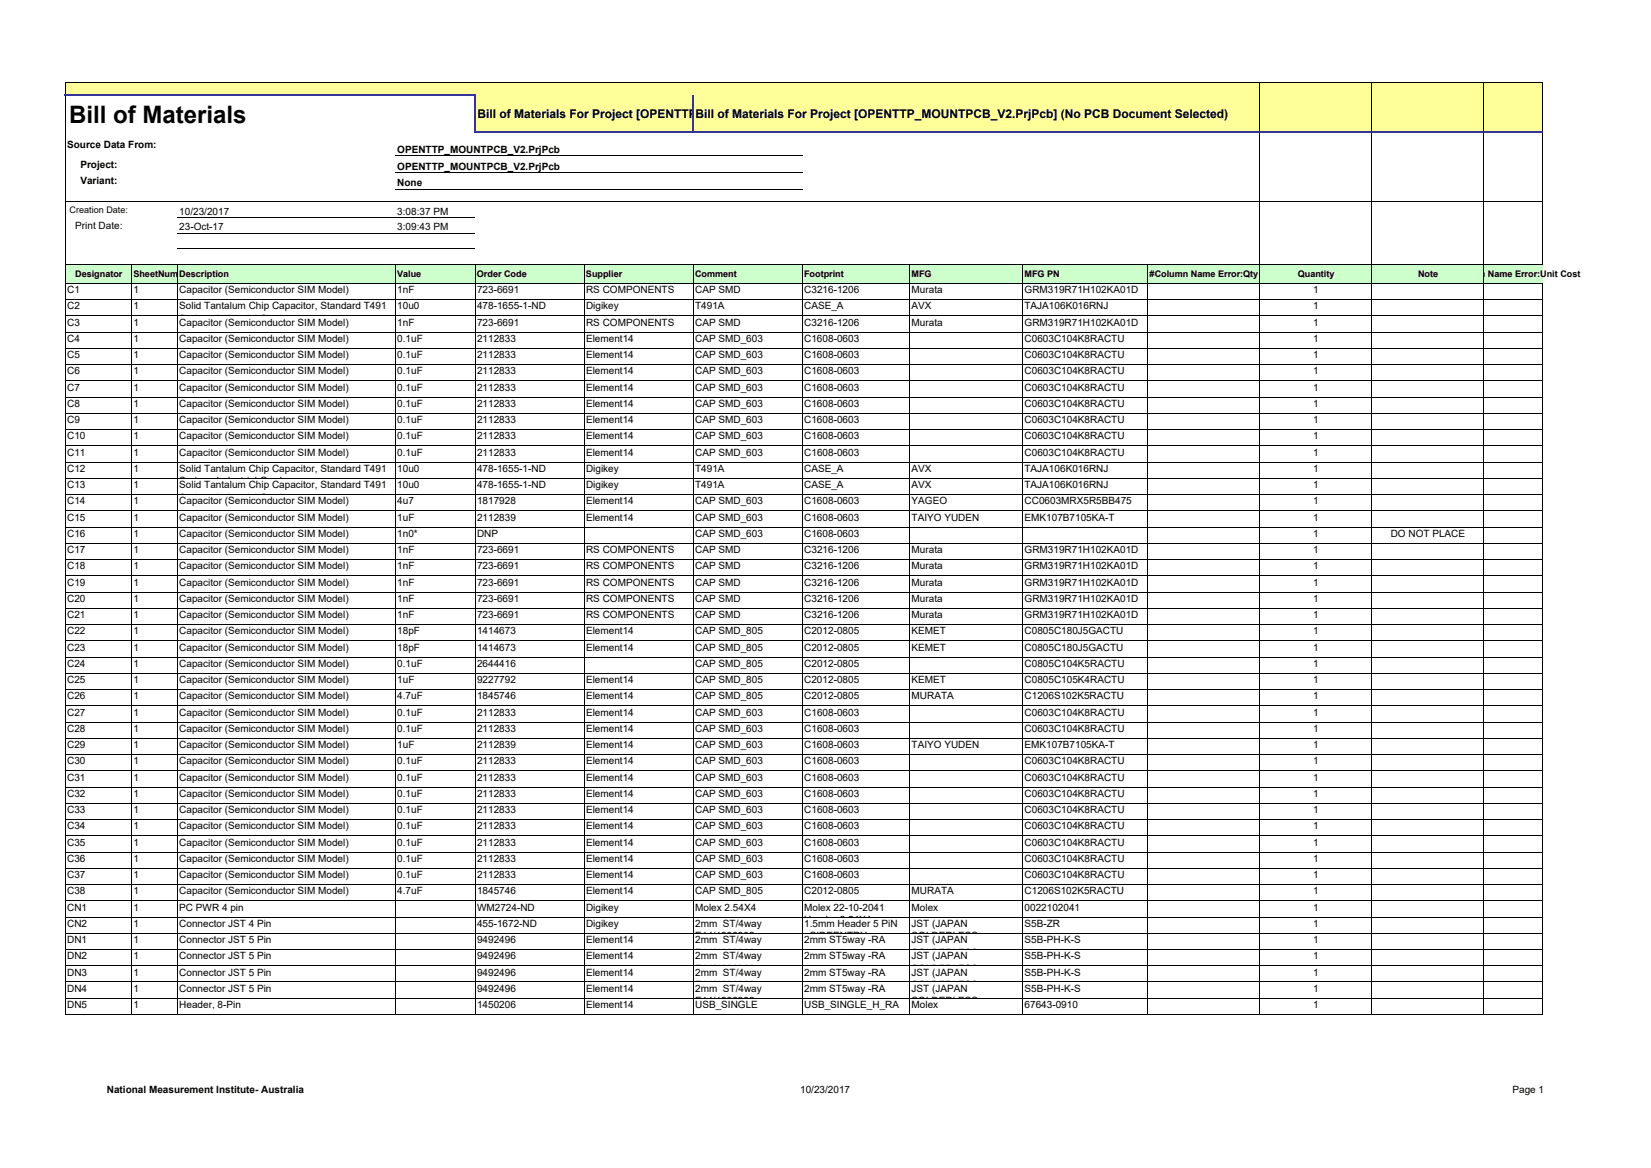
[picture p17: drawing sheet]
<svg xmlns="http://www.w3.org/2000/svg" width="297mm" height="210mm" viewBox="0 0 297 210" stroke-linecap="round" stroke-linejoin="round" font-family="sans-serif">
<defs><g id="words">
<text font-size="4.3" x="12.4" y="22.1">Bill of Materials</text>
<g font-size="2.2">
<text x="85.9" y="21.3">Bill of Materials For Project [OPENTTP</text>
<text x="125.1" y="21.3">Bill of Materials For Project [OPENTTP_MOUNTPCB_V2.PrjPcb] (No PCB Document Selected)</text>
</g>
<g font-size="1.8">
<text x="12.1" y="26.5">Source Data From:</text>
<text x="71.5" y="27.4">OPENTTP_MOUNTPCB_V2.PrjPcb</text>
<text x="14.5" y="30.1">Project:</text>
<text x="14.5" y="33.2">Variant:</text>
<text x="71.5" y="30.5">OPENTTP_MOUNTPCB_V2.PrjPcb</text>
<text x="71.5" y="33.5">None</text>
<text x="13.5" y="41.1">Print Date:</text>
<text x="32.3" y="38.6">10/23/2017</text>
<text x="32.3" y="41.4">23-Oct-17</text>
<text x="71.5" y="38.6">3:08:37 PM</text>
<text x="71.5" y="41.4">3:09:43 PM</text>
<text x="12.1" y="52.7">C1</text>
<text x="24" y="52.7">1</text>
<text x="32.3" y="52.7">Capacitor (Semiconductor SIM Model)</text>
<text x="71.5" y="52.7">1nF</text>
<text x="85.8" y="52.7">723-6691</text>
<text x="105.4" y="52.7">RS COMPONENTS</text>
<text x="125.1" y="52.7">CAP SMD</text>
<text x="144.7" y="52.7">C3216-1206</text>
<text x="164" y="52.7">Murata</text>
<text x="184.3" y="52.7">GRM319R71H102KA01D</text>
<text x="236.2" y="52.7">1</text>
<text x="12.1" y="58.5">C3</text>
<text x="12.1" y="55.6">C2</text>
<text x="24" y="58.5">1</text>
<text x="24" y="55.6">1</text>
<text x="32.3" y="58.5">Capacitor (Semiconductor SIM Model)</text>
<text x="32.3" y="55.6">Solid Tantalum Chip Capacitor, Standard T491</text>
<text x="32.3" y="57.9">S</text>
<text x="35.1" y="57.9">i</text>
<text x="39" y="57.9">I d</text>
<text x="43.4" y="57.9">t i l G</text>
<text x="49.8" y="57.9">d</text>
<text x="71.5" y="58.5">1nF</text>
<text x="71.5" y="55.6">10u0</text>
<text x="85.8" y="58.5">723-6691</text>
<text x="85.8" y="55.6">478-1655-1-ND</text>
<text x="105.4" y="58.5">RS COMPONENTS</text>
<text x="105.4" y="55.6">Digikey</text>
<text x="125.1" y="58.5">CAP SMD</text>
<text x="125.1" y="55.6">T491A</text>
<text x="144.7" y="55.6">CASE_A</text>
<text x="144.7" y="58.5">C3216-1206</text>
<text x="164" y="55.6">AVX</text>
<text x="164" y="58.5">Murata</text>
<text x="184.3" y="55.6">TAJA106K016RNJ</text>
<text x="184.3" y="58.5">GRM319R71H102KA01D</text>
<text x="236.2" y="55.6">1</text>
<text x="236.2" y="58.5">1</text>
<text x="12.1" y="61.5">C4</text>
<text x="12.1" y="64.4">C5</text>
<text x="24" y="61.5">1</text>
<text x="24" y="64.4">1</text>
<text x="32.3" y="61.5">Capacitor (Semiconductor SIM Model)</text>
<text x="32.3" y="64.4">Capacitor (Semiconductor SIM Model)</text>
<text x="71.5" y="61.5">0.1uF</text>
<text x="71.5" y="64.4">0.1uF</text>
<text x="85.8" y="61.5">2112833</text>
<text x="85.8" y="64.4">2112833</text>
<text x="105.4" y="61.5">Element14</text>
<text x="105.4" y="64.4">Element14</text>
<text x="125.1" y="61.5">CAP SMD_603</text>
<text x="125.1" y="64.4">CAP SMD_603</text>
<text x="144.7" y="61.5">C1608-0603</text>
<text x="144.7" y="64.4">C1608-0603</text>
<text x="184.3" y="61.5">C0603C104K8RACTU</text>
<text x="184.3" y="64.4">C0603C104K8RACTU</text>
<text x="236.2" y="61.5">1</text>
<text x="236.2" y="64.4">1</text>
<text x="12.1" y="67.3">C6</text>
<text x="12.1" y="70.2">C7</text>
<text x="24" y="67.3">1</text>
<text x="24" y="70.2">1</text>
<text x="32.3" y="67.3">Capacitor (Semiconductor SIM Model)</text>
<text x="32.3" y="70.2">Capacitor (Semiconductor SIM Model)</text>
<text x="71.5" y="67.3">0.1uF</text>
<text x="71.5" y="70.2">0.1uF</text>
<text x="85.8" y="67.3">2112833</text>
<text x="85.8" y="70.2">2112833</text>
<text x="105.4" y="67.3">Element14</text>
<text x="105.4" y="70.2">Element14</text>
<text x="125.1" y="67.3">CAP SMD_603</text>
<text x="125.1" y="70.2">CAP SMD_603</text>
<text x="144.7" y="67.3">C1608-0603</text>
<text x="144.7" y="70.2">C1608-0603</text>
<text x="184.3" y="67.3">C0603C104K8RACTU</text>
<text x="184.3" y="70.2">C0603C104K8RACTU</text>
<text x="236.2" y="67.3">1</text>
<text x="236.2" y="70.2">1</text>
<text x="12.1" y="73.2">C8</text>
<text x="12.1" y="76.1">C9</text>
<text x="24" y="73.2">1</text>
<text x="24" y="76.1">1</text>
<text x="32.3" y="73.2">Capacitor (Semiconductor SIM Model)</text>
<text x="32.3" y="76.1">Capacitor (Semiconductor SIM Model)</text>
<text x="71.5" y="73.2">0.1uF</text>
<text x="71.5" y="76.1">0.1uF</text>
<text x="85.8" y="73.2">2112833</text>
<text x="85.8" y="76.1">2112833</text>
<text x="105.4" y="73.2">Element14</text>
<text x="105.4" y="76.1">Element14</text>
<text x="125.1" y="73.2">CAP SMD_603</text>
<text x="125.1" y="76.1">CAP SMD_603</text>
<text x="144.7" y="73.2">C1608-0603</text>
<text x="144.7" y="76.1">C1608-0603</text>
<text x="184.3" y="73.2">C0603C104K8RACTU</text>
<text x="184.3" y="76.1">C0603C104K8RACTU</text>
<text x="236.2" y="73.2">1</text>
<text x="236.2" y="76.1">1</text>
<text x="12.1" y="79">C10</text>
<text x="12.1" y="81.9">C11</text>
<text x="24" y="79">1</text>
<text x="24" y="81.9">1</text>
<text x="32.3" y="79">Capacitor (Semiconductor SIM Model)</text>
<text x="32.3" y="81.9">Capacitor (Semiconductor SIM Model)</text>
<text x="71.5" y="79">0.1uF</text>
<text x="71.5" y="81.9">0.1uF</text>
<text x="85.8" y="79">2112833</text>
<text x="85.8" y="81.9">2112833</text>
<text x="105.4" y="79">Element14</text>
<text x="105.4" y="81.9">Element14</text>
<text x="125.1" y="79">CAP SMD_603</text>
<text x="125.1" y="81.9">CAP SMD_603</text>
<text x="144.7" y="79">C1608-0603</text>
<text x="144.7" y="81.9">C1608-0603</text>
<text x="184.3" y="79">C0603C104K8RACTU</text>
<text x="184.3" y="81.9">C0603C104K8RACTU</text>
<text x="236.2" y="79">1</text>
<text x="236.2" y="81.9">1</text>
<text x="12.1" y="84.8">C12</text>
<text x="12.1" y="87.8">C13</text>
<text x="24" y="84.8">1</text>
<text x="24" y="87.8">1</text>
<text x="32.3" y="84.8">Solid Tantalum Chip Capacitor, Standard T491</text>
<text x="32.3" y="87.8">Solid Tantalum Chip Capacitor, Standard T491</text>
<text x="32.3" y="87.1">S</text>
<text x="35.1" y="87.1">i</text>
<text x="39" y="87.1">I d</text>
<text x="43.4" y="87.1">t i l G</text>
<text x="49.8" y="87.1">d</text>
<text x="71.5" y="84.8">10u0</text>
<text x="71.5" y="87.8">10u0</text>
<text x="85.8" y="84.8">478-1655-1-ND</text>
<text x="85.8" y="87.8">478-1655-1-ND</text>
<text x="105.4" y="84.8">Digikey</text>
<text x="105.4" y="87.8">Digikey</text>
<text x="125.1" y="84.8">T491A</text>
<text x="125.1" y="87.8">T491A</text>
<text x="144.7" y="84.8">CASE_A</text>
<text x="144.7" y="87.8">CASE_A</text>
<text x="164" y="84.8">AVX</text>
<text x="164" y="87.8">AVX</text>
<text x="184.3" y="84.8">TAJA106K016RNJ</text>
<text x="184.3" y="87.8">TAJA106K016RNJ</text>
<text x="236.2" y="84.8">1</text>
<text x="236.2" y="87.8">1</text>
<text x="12.1" y="90.7">C14</text>
<text x="12.1" y="93.6">C15</text>
<text x="24" y="90.7">1</text>
<text x="24" y="93.6">1</text>
<text x="32.3" y="90.7">Capacitor (Semiconductor SIM Model)</text>
<text x="32.3" y="93.6">Capacitor (Semiconductor SIM Model)</text>
<text x="32.3" y="90">S</text>
<text x="35.1" y="90">i</text>
<text x="39" y="90">I d</text>
<text x="43.4" y="90">t i l G</text>
<text x="49.8" y="90">d</text>
<text x="71.5" y="90.7">4u7</text>
<text x="71.5" y="93.6">1uF</text>
<text x="85.8" y="90.7">1817928</text>
<text x="85.8" y="93.6">2112839</text>
<text x="105.4" y="90.7">Element14</text>
<text x="105.4" y="93.6">Element14</text>
<text x="125.1" y="90.7">CAP SMD_603</text>
<text x="125.1" y="93.6">CAP SMD_603</text>
<text x="144.7" y="90.7">C1608-0603</text>
<text x="144.7" y="93.6">C1608-0603</text>
<text x="164" y="90.7">YAGEO</text>
<text x="164" y="93.6">TAIYO YUDEN</text>
<text x="184.3" y="93.6">EMK107B7105KA-T</text>
<text x="184.3" y="90.7">CC0603MRX5R5BB475</text>
<text x="236.2" y="90.7">1</text>
<text x="236.2" y="93.6">1</text>
<text x="12.1" y="96.5">C16</text>
<text x="12.1" y="99.4">C17</text>
<text x="24" y="96.5">1</text>
<text x="24" y="99.4">1</text>
<text x="32.3" y="96.5">Capacitor (Semiconductor SIM Model)</text>
<text x="32.3" y="99.4">Capacitor (Semiconductor SIM Model)</text>
<text x="71.5" y="96.5">1n0*</text>
<text x="71.5" y="99.4">1nF</text>
<text x="85.8" y="96.5">DNP</text>
<text x="85.8" y="99.4">723-6691</text>
<text x="105.4" y="99.4">RS COMPONENTS</text>
<text x="125.1" y="96.5">CAP SMD_603</text>
<text x="125.1" y="99.4">CAP SMD</text>
<text x="144.7" y="96.5">C1608-0603</text>
<text x="144.7" y="99.4">C3216-1206</text>
<text x="164" y="99.4">Murata</text>
<text x="184.3" y="99.4">GRM319R71H102KA01D</text>
<text x="236.2" y="99.4">1</text>
<text x="236.2" y="96.5">1</text>
<text x="250.2" y="96.5">DO NOT PLACE</text>
<text x="12.1" y="102.4">C18</text>
<text x="12.1" y="105.3">C19</text>
<text x="24" y="102.4">1</text>
<text x="24" y="105.3">1</text>
<text x="32.3" y="102.4">Capacitor (Semiconductor SIM Model)</text>
<text x="32.3" y="105.3">Capacitor (Semiconductor SIM Model)</text>
<text x="71.5" y="102.4">1nF</text>
<text x="71.5" y="105.3">1nF</text>
<text x="85.8" y="102.4">723-6691</text>
<text x="85.8" y="105.3">723-6691</text>
<text x="105.4" y="102.4">RS COMPONENTS</text>
<text x="105.4" y="105.3">RS COMPONENTS</text>
<text x="125.1" y="102.4">CAP SMD</text>
<text x="125.1" y="105.3">CAP SMD</text>
<text x="144.7" y="102.4">C3216-1206</text>
<text x="144.7" y="105.3">C3216-1206</text>
<text x="164" y="102.4">Murata</text>
<text x="164" y="105.3">Murata</text>
<text x="184.3" y="102.4">GRM319R71H102KA01D</text>
<text x="184.3" y="105.3">GRM319R71H102KA01D</text>
<text x="236.2" y="102.4">1</text>
<text x="236.2" y="105.3">1</text>
<text x="12.1" y="108.2">C20</text>
<text x="12.1" y="111.1">C21</text>
<text x="24" y="108.2">1</text>
<text x="24" y="111.1">1</text>
<text x="32.3" y="108.2">Capacitor (Semiconductor SIM Model)</text>
<text x="32.3" y="111.1">Capacitor (Semiconductor SIM Model)</text>
<text x="71.5" y="108.2">1nF</text>
<text x="71.5" y="111.1">1nF</text>
<text x="85.8" y="108.2">723-6691</text>
<text x="85.8" y="111.1">723-6691</text>
<text x="105.4" y="108.2">RS COMPONENTS</text>
<text x="105.4" y="111.1">RS COMPONENTS</text>
<text x="125.1" y="108.2">CAP SMD</text>
<text x="125.1" y="111.1">CAP SMD</text>
<text x="144.7" y="108.2">C3216-1206</text>
<text x="144.7" y="111.1">C3216-1206</text>
<text x="164" y="108.2">Murata</text>
<text x="164" y="111.1">Murata</text>
<text x="184.3" y="108.2">GRM319R71H102KA01D</text>
<text x="184.3" y="111.1">GRM319R71H102KA01D</text>
<text x="236.2" y="108.2">1</text>
<text x="236.2" y="111.1">1</text>
<text x="12.1" y="114">C22</text>
<text x="12.1" y="117">C23</text>
<text x="12.1" y="119.9">C24</text>
<text x="24" y="114">1</text>
<text x="24" y="117">1</text>
<text x="24" y="119.9">1</text>
<text x="32.3" y="114">Capacitor (Semiconductor SIM Model)</text>
<text x="32.3" y="117">Capacitor (Semiconductor SIM Model)</text>
<text x="32.3" y="119.9">Capacitor (Semiconductor SIM Model)</text>
<text x="71.5" y="114">18pF</text>
<text x="71.5" y="117">18pF</text>
<text x="71.5" y="119.9">0.1uF</text>
<text x="85.8" y="114">1414673</text>
<text x="85.8" y="117">1414673</text>
<text x="85.8" y="119.9">2644416</text>
<text x="105.4" y="114">Element14</text>
<text x="105.4" y="117">Element14</text>
<text x="125.1" y="114">CAP SMD_805</text>
<text x="125.1" y="117">CAP SMD_805</text>
<text x="125.1" y="119.9">CAP SMD_805</text>
<text x="144.7" y="119.9">C2012-0805</text>
<text x="144.7" y="114">C2012-0805</text>
<text x="144.7" y="117">C2012-0805</text>
<text x="164" y="114">KEMET</text>
<text x="164" y="117">KEMET</text>
<text x="184.3" y="114">C0805C180J5GACTU</text>
<text x="184.3" y="117">C0805C180J5GACTU</text>
<text x="184.3" y="119.9">C0805C104K5RACTU</text>
<text x="236.2" y="114">1</text>
<text x="236.2" y="117">1</text>
<text x="236.2" y="119.9">1</text>
<text x="12.1" y="122.8">C25</text>
<text x="12.1" y="125.7">C26</text>
<text x="24" y="122.8">1</text>
<text x="24" y="125.7">1</text>
<text x="32.3" y="122.8">Capacitor (Semiconductor SIM Model)</text>
<text x="32.3" y="125.7">Capacitor (Semiconductor SIM Model)</text>
<text x="71.5" y="122.8">1uF</text>
<text x="71.5" y="125.7">4.7uF</text>
<text x="85.8" y="122.8">9227792</text>
<text x="85.8" y="125.7">1845746</text>
<text x="105.4" y="122.8">Element14</text>
<text x="105.4" y="125.7">Element14</text>
<text x="125.1" y="122.8">CAP SMD_805</text>
<text x="125.1" y="125.7">CAP SMD_805</text>
<text x="144.7" y="122.8">C2012-0805</text>
<text x="144.7" y="125.7">C2012-0805</text>
<text x="164" y="122.8">KEMET</text>
<text x="164" y="125.7">MURATA</text>
<text x="184.3" y="125.7">C1206S102K5RACTU</text>
<text x="184.3" y="122.8">C0805C105K4RACTU</text>
<text x="236.2" y="122.8">1</text>
<text x="236.2" y="125.7">1</text>
<text x="12.1" y="128.7">C27</text>
<text x="12.1" y="131.6">C28</text>
<text x="24" y="128.7">1</text>
<text x="24" y="131.6">1</text>
<text x="32.3" y="128.7">Capacitor (Semiconductor SIM Model)</text>
<text x="32.3" y="131.6">Capacitor (Semiconductor SIM Model)</text>
<text x="71.5" y="128.7">0.1uF</text>
<text x="71.5" y="131.6">0.1uF</text>
<text x="85.8" y="128.7">2112833</text>
<text x="85.8" y="131.6">2112833</text>
<text x="105.4" y="128.7">Element14</text>
<text x="105.4" y="131.6">Element14</text>
<text x="125.1" y="128.7">CAP SMD_603</text>
<text x="125.1" y="131.6">CAP SMD_603</text>
<text x="144.7" y="128.7">C1608-0603</text>
<text x="144.7" y="131.6">C1608-0603</text>
<text x="184.3" y="128.7">C0603C104K8RACTU</text>
<text x="184.3" y="131.6">C0603C104K8RACTU</text>
<text x="236.2" y="128.7">1</text>
<text x="236.2" y="131.6">1</text>
<text x="12.1" y="134.5">C29</text>
<text x="12.1" y="137.4">C30</text>
<text x="24" y="134.5">1</text>
<text x="24" y="137.4">1</text>
<text x="32.3" y="134.5">Capacitor (Semiconductor SIM Model)</text>
<text x="32.3" y="137.4">Capacitor (Semiconductor SIM Model)</text>
<text x="71.5" y="134.5">1uF</text>
<text x="71.5" y="137.4">0.1uF</text>
<text x="85.8" y="134.5">2112839</text>
<text x="85.8" y="137.4">2112833</text>
<text x="105.4" y="134.5">Element14</text>
<text x="105.4" y="137.4">Element14</text>
<text x="125.1" y="134.5">CAP SMD_603</text>
<text x="125.1" y="137.4">CAP SMD_603</text>
<text x="144.7" y="134.5">C1608-0603</text>
<text x="144.7" y="137.4">C1608-0603</text>
<text x="164" y="134.5">TAIYO YUDEN</text>
<text x="184.3" y="134.5">EMK107B7105KA-T</text>
<text x="184.3" y="137.4">C0603C104K8RACTU</text>
<text x="236.2" y="137.4">1</text>
<text x="236.2" y="134.5">1</text>
<text x="12.1" y="140.3">C31</text>
<text x="12.1" y="143.3">C32</text>
<text x="24" y="140.3">1</text>
<text x="24" y="143.3">1</text>
<text x="32.3" y="140.3">Capacitor (Semiconductor SIM Model)</text>
<text x="32.3" y="143.3">Capacitor (Semiconductor SIM Model)</text>
<text x="71.5" y="140.3">0.1uF</text>
<text x="71.5" y="143.3">0.1uF</text>
<text x="85.8" y="140.3">2112833</text>
<text x="85.8" y="143.3">2112833</text>
<text x="105.4" y="140.3">Element14</text>
<text x="105.4" y="143.3">Element14</text>
<text x="125.1" y="140.3">CAP SMD_603</text>
<text x="125.1" y="143.3">CAP SMD_603</text>
<text x="144.7" y="140.3">C1608-0603</text>
<text x="144.7" y="143.3">C1608-0603</text>
<text x="184.3" y="140.3">C0603C104K8RACTU</text>
<text x="184.3" y="143.3">C0603C104K8RACTU</text>
<text x="236.2" y="140.3">1</text>
<text x="236.2" y="143.3">1</text>
<text x="12.1" y="146.2">C33</text>
<text x="12.1" y="149.1">C34</text>
<text x="24" y="146.2">1</text>
<text x="24" y="149.1">1</text>
<text x="32.3" y="146.2">Capacitor (Semiconductor SIM Model)</text>
<text x="32.3" y="149.1">Capacitor (Semiconductor SIM Model)</text>
<text x="71.5" y="146.2">0.1uF</text>
<text x="71.5" y="149.1">0.1uF</text>
<text x="85.8" y="146.2">2112833</text>
<text x="85.8" y="149.1">2112833</text>
<text x="105.4" y="146.2">Element14</text>
<text x="105.4" y="149.1">Element14</text>
<text x="125.1" y="146.2">CAP SMD_603</text>
<text x="125.1" y="149.1">CAP SMD_603</text>
<text x="144.7" y="146.2">C1608-0603</text>
<text x="144.7" y="149.1">C1608-0603</text>
<text x="184.3" y="146.2">C0603C104K8RACTU</text>
<text x="184.3" y="149.1">C0603C104K8RACTU</text>
<text x="236.2" y="146.2">1</text>
<text x="236.2" y="149.1">1</text>
<text x="12.1" y="152">C35</text>
<text x="12.1" y="154.9">C36</text>
<text x="24" y="152">1</text>
<text x="24" y="154.9">1</text>
<text x="32.3" y="152">Capacitor (Semiconductor SIM Model)</text>
<text x="32.3" y="154.9">Capacitor (Semiconductor SIM Model)</text>
<text x="71.5" y="152">0.1uF</text>
<text x="71.5" y="154.9">0.1uF</text>
<text x="85.8" y="152">2112833</text>
<text x="85.8" y="154.9">2112833</text>
<text x="105.4" y="152">Element14</text>
<text x="105.4" y="154.9">Element14</text>
<text x="125.1" y="152">CAP SMD_603</text>
<text x="125.1" y="154.9">CAP SMD_603</text>
<text x="144.7" y="152">C1608-0603</text>
<text x="144.7" y="154.9">C1608-0603</text>
<text x="184.3" y="152">C0603C104K8RACTU</text>
<text x="184.3" y="154.9">C0603C104K8RACTU</text>
<text x="236.2" y="152">1</text>
<text x="236.2" y="154.9">1</text>
<text x="12.1" y="157.9">C37</text>
<text x="12.1" y="160.8">C38</text>
<text x="24" y="157.9">1</text>
<text x="24" y="160.8">1</text>
<text x="32.3" y="157.9">Capacitor (Semiconductor SIM Model)</text>
<text x="32.3" y="160.8">Capacitor (Semiconductor SIM Model)</text>
<text x="71.5" y="157.9">0.1uF</text>
<text x="71.5" y="160.8">4.7uF</text>
<text x="85.8" y="157.9">2112833</text>
<text x="85.8" y="160.8">1845746</text>
<text x="105.4" y="157.9">Element14</text>
<text x="105.4" y="160.8">Element14</text>
<text x="125.1" y="157.9">CAP SMD_603</text>
<text x="125.1" y="160.8">CAP SMD_805</text>
<text x="144.7" y="157.9">C1608-0603</text>
<text x="144.7" y="160.8">C2012-0805</text>
<text x="164" y="160.8">MURATA</text>
<text x="184.3" y="160.8">C1206S102K5RACTU</text>
<text x="184.3" y="157.9">C0603C104K8RACTU</text>
<text x="236.2" y="157.9">1</text>
<text x="236.2" y="160.8">1</text>
<text x="12.1" y="166.6">CN2</text>
<text x="12.1" y="163.7">CN1</text>
<text x="24" y="166.6">1</text>
<text x="24" y="163.7">1</text>
<text x="32.3" y="166.6">Connector JST 4 Pin</text>
<text x="32.3" y="163.7">PC PWR 4 pin</text>
<text x="85.8" y="166.6">455-1672-ND</text>
<text x="85.8" y="163.7">WM2724-ND</text>
<text x="105.4" y="166.6">Digikey</text>
<text x="105.4" y="163.7">Digikey</text>
<text x="125.1" y="166.6">2mm ST/4way</text>
<text x="125.1" y="163.7">Molex 2.54X4</text>
<text x="144.7" y="163.7">Molex 22-10-2041</text>
<text x="144.7" y="166">H</text>
<text x="144.7" y="166.6">1.5mm Header 5 PiN</text>
<text x="148" y="166">d</text>
<text x="151.1" y="166">2 54X4</text>
<text x="164" y="163.7">Molex</text>
<text x="164" y="166.6">JST (JAPAN</text>
<text x="184.3" y="163.7">0022102041</text>
<text x="184.3" y="166.6">S5B-ZR</text>
<text x="236.2" y="163.7">1</text>
<text x="236.2" y="166.6">1</text>
<text x="12.1" y="169.5">DN1</text>
<text x="12.1" y="172.5">DN2</text>
<text x="24" y="169.5">1</text>
<text x="24" y="172.5">1</text>
<text x="32.3" y="169.5">Connector JST 5 Pin</text>
<text x="32.3" y="172.5">Connector JST 5 Pin</text>
<text x="85.8" y="169.5">9492496</text>
<text x="85.8" y="172.5">9492496</text>
<text x="105.4" y="169.5">Element14</text>
<text x="105.4" y="172.5">Element14</text>
<text x="125.1" y="169.5">2mm ST/4way</text>
<text x="125.1" y="172.5">2mm ST/4way</text>
<text x="125.1" y="168.9">E14/1830902</text>
<text x="125.1" y="171.8">E14/1830902</text>
<text x="144.7" y="169.5">2mm ST5way -RA</text>
<text x="144.7" y="172.5">2mm ST5way -RA</text>
<text x="145.7" y="168.9">SIDEENTRY</text>
<text x="164" y="169.5">JST (JAPAN</text>
<text x="164" y="172.5">JST (JAPAN</text>
<text x="164" y="168.9">SOLDERLESS</text>
<text x="164" y="171.8">SOLDERLESS</text>
<text x="184.3" y="169.5">S5B-PH-K-S</text>
<text x="184.3" y="172.5">S5B-PH-K-S</text>
<text x="236.2" y="169.5">1</text>
<text x="236.2" y="172.5">1</text>
<text x="12.1" y="175.4">DN3</text>
<text x="12.1" y="178.3">DN4</text>
<text x="24" y="175.4">1</text>
<text x="24" y="178.3">1</text>
<text x="32.3" y="175.4">Connector JST 5 Pin</text>
<text x="32.3" y="178.3">Connector JST 5 Pin</text>
<text x="85.8" y="175.4">9492496</text>
<text x="85.8" y="178.3">9492496</text>
<text x="105.4" y="175.4">Element14</text>
<text x="105.4" y="178.3">Element14</text>
<text x="125.1" y="175.4">2mm ST/4way</text>
<text x="125.1" y="178.3">2mm ST/4way</text>
<text x="125.1" y="174.7">E14/1830902</text>
<text x="125.1" y="177.7">E14/1830902</text>
<text x="144.7" y="175.4">2mm ST5way -RA</text>
<text x="144.7" y="178.3">2mm ST5way -RA</text>
<text x="164" y="175.4">JST (JAPAN</text>
<text x="164" y="178.3">JST (JAPAN</text>
<text x="164" y="174.7">SOLDERLESS</text>
<text x="164" y="177.7">SOLDERLESS</text>
<text x="184.3" y="175.4">S5B-PH-K-S</text>
<text x="184.3" y="178.3">S5B-PH-K-S</text>
<text x="236.2" y="175.4">1</text>
<text x="236.2" y="178.3">1</text>
<text x="12.1" y="181.2">DN5</text>
<text x="24" y="181.2">1</text>
<text x="32.3" y="181.2">Header, 8-Pin</text>
<text x="85.8" y="181.2">1450206</text>
<text x="105.4" y="181.2">Element14</text>
<text x="125.1" y="181.2">USB_SINGLE</text>
<text x="125.1" y="180.6">E14/1830902</text>
<text x="144.7" y="181.2">USB_SINGLE_H_RA</text>
<text x="164" y="181.2">Molex</text>
<text x="164" y="180.6">SOLDERLESS</text>
<text x="184.3" y="181.2">67643-0910</text>
<text x="236.2" y="181.2">1</text>
<text x="19.2" y="196.5">National Measurement Institute- Australia</text>
<text x="144" y="196.5">10/23/2017</text>
<text x="272.1" y="196.5">Page 1</text>
</g>
<g font-size="1.6">
<text x="12.5" y="38.3">Creation Date:</text>
<text x="13.5" y="49.8">Designator</text>
<text x="24" y="49.8">SheetNum</text>
<text x="32.2" y="49.8">Description</text>
<text x="71.5" y="49.8">Value</text>
<text x="85.8" y="49.8">Order Code</text>
<text x="105.4" y="49.8">Supplier</text>
<text x="125.1" y="49.8">Comment</text>
<text x="144.7" y="49.8">Footprint</text>
<text x="164" y="49.8">MFG</text>
<text x="184.3" y="49.8">MFG PN</text>
<text x="206.8" y="49.8">#Column Name Error:Qty</text>
<text x="233.5" y="49.8">Quantity</text>
<text x="255.1" y="49.8">Note</text>
<text x="266.2" y="49.8">n</text>
<text x="267.7" y="49.8">Name Error:Unit Cost</text>
</g>
</g></defs>
<g fill="#ffff9a">
<path d="M11.8 14.9h265.7v2.3h-265.7z"/>
<path d="M85.5 17.2h192v6.6h-192z"/>
</g>
<path d="M11.8 47.5h265.7v3.4h-265.7z" fill="#cfc"/>
<g fill="none" stroke="#000" stroke-width=".18">
<path d="M11.7 14.7v2.3M11.7 17.3v165.1M11.8 14.8h265.8M226.6 14.9v8.7M246.8 14.9v8.7M267 14.9v8.7M277.5 14.9v8.7M11.8 36.3h265.8M31.9 39.1h53.6M71.1 27.9h73.3M71.1 31h73.3M71.1 34h73.3"/>
<path d="M226.6 24v158.4M246.8 24v158.4M267 24v158.4M277.5 24v23.6M11.8 53.9h11.8M11.8 56.8h11.8M11.8 59.7h11.8M11.8 47.5h265.8M11.8 50.9h265.8M23.7 47.6v134.8M23.8 53.9h8M23.8 56.8h8"/>
<path d="M23.8 59.7h8M31.9 41.9h53.6M31.9 44.7h53.6M31.9 47.6v134.8M32 53.9h39.1M32 56.8h39.1M32 59.7h39.1M71.1 47.6v134.8M71.2 53.9h14.2M71.2 56.8h14.2M71.2 59.7h14.2M85.5 47.6v134.8"/>
<path d="M85.6 53.9h19.4M85.6 56.8h19.4M85.6 59.7h19.4M105.1 47.6v134.8M105.2 53.9h19.4M105.2 56.8h19.4M105.2 59.7h19.4M124.7 47.6v134.8M124.8 53.9h19.5M124.8 56.8h19.5M124.8 59.7h19.5M144.4 47.6v134.8"/>
<path d="M144.4 53.9h19.2M144.4 56.8h19.2M144.4 59.7h19.2M163.7 47.6v134.8M163.8 53.9h20.1M163.8 56.8h20.1M163.8 59.7h20.1M184 47.6v134.8M184.1 53.9h22.3M184.1 56.8h22.3M184.1 59.7h22.3M206.5 47.6v134.8"/>
<path d="M206.5 53.9h20M206.5 56.8h20M206.5 59.7h20M226.7 53.9h20M226.7 56.8h20M226.7 59.7h20M246.9 53.9h20M246.9 56.8h20M246.9 59.7h20M267.1 53.9h10.3M267.1 56.8h10.3M267.1 59.7h10.3"/>
<path d="M277.5 51v131.4M11.8 62.6h11.8M11.8 65.5h11.8M11.8 68.5h11.8M11.8 71.4h11.8M11.8 74.3h11.8M11.8 77.2h11.8M23.8 62.6h8M23.8 65.5h8M23.8 68.5h8M23.8 71.4h8M23.8 74.3h8"/>
<path d="M23.8 77.2h8M32 62.6h39.1M32 65.5h39.1M32 68.5h39.1M32 71.4h39.1M32 74.3h39.1M32 77.2h39.1M71.2 62.6h14.2M71.2 65.5h14.2M71.2 68.5h14.2M71.2 71.4h14.2M71.2 74.3h14.2"/>
<path d="M71.2 77.2h14.2M85.6 62.6h19.4M85.6 65.5h19.4M85.6 68.5h19.4M85.6 71.4h19.4M85.6 74.3h19.4M85.6 77.2h19.4M105.2 62.6h19.4M105.2 65.5h19.4M105.2 68.5h19.4M105.2 71.4h19.4M105.2 74.3h19.4"/>
<path d="M105.2 77.2h19.4M124.8 62.6h19.5M124.8 65.5h19.5M124.8 68.5h19.5M124.8 71.4h19.5M124.8 74.3h19.5M124.8 77.2h19.5M144.4 62.6h19.2M144.4 65.5h19.2M144.4 68.5h19.2M144.4 71.4h19.2M144.4 74.3h19.2"/>
<path d="M144.4 77.2h19.2M163.8 62.6h20.1M163.8 65.5h20.1M163.8 68.5h20.1M163.8 71.4h20.1M163.8 74.3h20.1M163.8 77.2h20.1M184.1 62.6h22.3M184.1 65.5h22.3M184.1 68.5h22.3M184.1 71.4h22.3M184.1 74.3h22.3"/>
<path d="M184.1 77.2h22.3M206.5 62.6h20M206.5 65.5h20M206.5 68.5h20M206.5 71.4h20M206.5 74.3h20M206.5 77.2h20M226.7 62.6h20M226.7 65.5h20M226.7 68.5h20M226.7 71.4h20M226.7 74.3h20"/>
<path d="M226.7 77.2h20M246.9 62.6h20M246.9 65.5h20M246.9 68.5h20M246.9 71.4h20M246.9 74.3h20M246.9 77.2h20M267.1 62.6h10.3M267.1 65.5h10.3M267.1 68.5h10.3M267.1 71.4h10.3M267.1 74.3h10.3"/>
<path d="M267.1 77.2h10.3M11.8 80.1h11.8M11.8 83.1h11.8M11.8 86h11.8M11.8 88.9h11.8M11.8 91.8h11.8M11.8 94.8h11.8M11.8 97.7h11.8M23.8 80.1h8M23.8 83.1h8M23.8 86h8M23.8 88.9h8"/>
<path d="M23.8 91.8h8M23.8 94.8h8M23.8 97.7h8M32 80.1h39.1M32 83.1h39.1M32 86h39.1M32 88.9h39.1M32 91.8h39.1M32 94.8h39.1M32 97.7h39.1M71.2 80.1h14.2M71.2 83.1h14.2"/>
<path d="M71.2 86h14.2M71.2 88.9h14.2M71.2 91.8h14.2M71.2 94.8h14.2M71.2 97.7h14.2M85.6 80.1h19.4M85.6 83.1h19.4M85.6 86h19.4M85.6 88.9h19.4M85.6 91.8h19.4M85.6 94.8h19.4M85.6 97.7h19.4"/>
<path d="M105.2 80.1h19.4M105.2 83.1h19.4M105.2 86h19.4M105.2 88.9h19.4M105.2 91.8h19.4M105.2 94.8h19.4M105.2 97.7h19.4M124.8 80.1h19.5M124.8 83.1h19.5M124.8 86h19.5M124.8 88.9h19.5M124.8 91.8h19.5"/>
<path d="M124.8 94.8h19.5M124.8 97.7h19.5M144.4 80.1h19.2M144.4 83.1h19.2M144.4 86h19.2M144.4 88.9h19.2M144.4 91.8h19.2M144.4 94.8h19.2M144.4 97.7h19.2M163.8 80.1h20.1M163.8 83.1h20.1M163.8 86h20.1"/>
<path d="M163.8 88.9h20.1M163.8 91.8h20.1M163.8 94.8h20.1M163.8 97.7h20.1M184.1 80.1h22.3M184.1 83.1h22.3M184.1 86h22.3M184.1 88.9h22.3M184.1 91.8h22.3M184.1 94.8h22.3M184.1 97.7h22.3M206.5 80.1h20"/>
<path d="M206.5 83.1h20M206.5 86h20M206.5 88.9h20M206.5 91.8h20M206.5 94.8h20M206.5 97.7h20M226.7 80.1h20M226.7 83.1h20M226.7 86h20M226.7 88.9h20M226.7 91.8h20M226.7 94.8h20"/>
<path d="M226.7 97.7h20M246.9 80.1h20M246.9 83.1h20M246.9 86h20M246.9 88.9h20M246.9 91.8h20M246.9 94.8h20M246.9 97.7h20M267.1 80.1h10.3M267.1 83.1h10.3M267.1 86h10.3M267.1 88.9h10.3"/>
<path d="M267.1 91.8h10.3M267.1 94.8h10.3M267.1 97.7h10.3M11.8 100.6h11.8M11.8 103.5h11.8M11.8 106.4h11.8M11.8 109.4h11.8M11.8 112.3h11.8M11.8 115.2h11.8M11.8 118.1h11.8M23.8 100.6h8M23.8 103.5h8"/>
<path d="M23.8 106.4h8M23.8 109.4h8M23.8 112.3h8M23.8 115.2h8M23.8 118.1h8M32 100.6h39.1M32 103.5h39.1M32 106.4h39.1M32 109.4h39.1M32 112.3h39.1M32 115.2h39.1M32 118.1h39.1"/>
<path d="M71.2 100.6h14.2M71.2 103.5h14.2M71.2 106.4h14.2M71.2 109.4h14.2M71.2 112.3h14.2M71.2 115.2h14.2M71.2 118.1h14.2M85.6 100.6h19.4M85.6 103.5h19.4M85.6 106.4h19.4M85.6 109.4h19.4M85.6 112.3h19.4"/>
<path d="M85.6 115.2h19.4M85.6 118.1h19.4M105.2 100.6h19.4M105.2 103.5h19.4M105.2 106.4h19.4M105.2 109.4h19.4M105.2 112.3h19.4M105.2 115.2h19.4M105.2 118.1h19.4M124.8 100.6h19.5M124.8 103.5h19.5M124.8 106.4h19.5"/>
<path d="M124.8 109.4h19.5M124.8 112.3h19.5M124.8 115.2h19.5M124.8 118.1h19.5M144.4 100.6h19.2M144.4 103.5h19.2M144.4 106.4h19.2M144.4 109.4h19.2M144.4 112.3h19.2M144.4 115.2h19.2M144.4 118.1h19.2M163.8 100.6h20.1"/>
<path d="M163.8 103.5h20.1M163.8 106.4h20.1M163.8 109.4h20.1M163.8 112.3h20.1M163.8 115.2h20.1M163.8 118.1h20.1M184.1 100.6h22.3M184.1 103.5h22.3M184.1 106.4h22.3M184.1 109.4h22.3M184.1 112.3h22.3M184.1 115.2h22.3"/>
<path d="M184.1 118.1h22.3M206.5 100.6h20M206.5 103.5h20M206.5 106.4h20M206.5 109.4h20M206.5 112.3h20M206.5 115.2h20M206.5 118.1h20M226.7 100.6h20M226.7 103.5h20M226.7 106.4h20M226.7 109.4h20"/>
<path d="M226.7 112.3h20M226.7 115.2h20M226.7 118.1h20M246.9 100.6h20M246.9 103.5h20M246.9 106.4h20M246.9 109.4h20M246.9 112.3h20M246.9 115.2h20M246.9 118.1h20M267.1 100.6h10.3M267.1 103.5h10.3"/>
<path d="M267.1 106.4h10.3M267.1 109.4h10.3M267.1 112.3h10.3M267.1 115.2h10.3M267.1 118.1h10.3M11.8 121h11.8M11.8 124h11.8M11.8 126.9h11.8M11.8 129.8h11.8M11.8 132.7h11.8M11.8 135.6h11.8M11.8 138.6h11.8"/>
<path d="M23.8 121h8M23.8 124h8M23.8 126.9h8M23.8 129.8h8M23.8 132.7h8M23.8 135.6h8M23.8 138.6h8M32 121h39.1M32 124h39.1M32 126.9h39.1M32 129.8h39.1M32 132.7h39.1"/>
<path d="M32 135.6h39.1M32 138.6h39.1M71.2 121h14.2M71.2 124h14.2M71.2 126.9h14.2M71.2 129.8h14.2M71.2 132.7h14.2M71.2 135.6h14.2M71.2 138.6h14.2M85.6 121h19.4M85.6 124h19.4M85.6 126.9h19.4"/>
<path d="M85.6 129.8h19.4M85.6 132.7h19.4M85.6 135.6h19.4M85.6 138.6h19.4M105.2 121h19.4M105.2 124h19.4M105.2 126.9h19.4M105.2 129.8h19.4M105.2 132.7h19.4M105.2 135.6h19.4M105.2 138.6h19.4M124.8 121h19.5"/>
<path d="M124.8 124h19.5M124.8 126.9h19.5M124.8 129.8h19.5M124.8 132.7h19.5M124.8 135.6h19.5M124.8 138.6h19.5M144.4 121h19.2M144.4 124h19.2M144.4 126.9h19.2M144.4 129.8h19.2M144.4 132.7h19.2M144.4 135.6h19.2"/>
<path d="M144.4 138.6h19.2M163.8 121h20.1M163.8 124h20.1M163.8 126.9h20.1M163.8 129.8h20.1M163.8 132.7h20.1M163.8 135.6h20.1M163.8 138.6h20.1M184.1 121h22.3M184.1 124h22.3M184.1 126.9h22.3M184.1 129.8h22.3"/>
<path d="M184.1 132.7h22.3M184.1 135.6h22.3M184.1 138.6h22.3M206.5 121h20M206.5 124h20M206.5 126.9h20M206.5 129.8h20M206.5 132.7h20M206.5 135.6h20M206.5 138.6h20M226.7 121h20M226.7 124h20"/>
<path d="M226.7 126.9h20M226.7 129.8h20M226.7 132.7h20M226.7 135.6h20M226.7 138.6h20M246.9 121h20M246.9 124h20M246.9 126.9h20M246.9 129.8h20M246.9 132.7h20M246.9 135.6h20M246.9 138.6h20"/>
<path d="M267.1 121h10.3M267.1 124h10.3M267.1 126.9h10.3M267.1 129.8h10.3M267.1 132.7h10.3M267.1 135.6h10.3M267.1 138.6h10.3M11.8 141.5h11.8M11.8 144.4h11.8M11.8 147.3h11.8M11.8 150.3h11.8M11.8 153.2h11.8"/>
<path d="M11.8 156.1h11.8M11.8 159h11.8M23.8 141.5h8M23.8 144.4h8M23.8 147.3h8M23.8 150.3h8M23.8 153.2h8M23.8 156.1h8M23.8 159h8M32 141.5h39.1M32 144.4h39.1M32 147.3h39.1"/>
<path d="M32 150.3h39.1M32 153.2h39.1M32 156.1h39.1M32 159h39.1M71.2 141.5h14.2M71.2 144.4h14.2M71.2 147.3h14.2M71.2 150.3h14.2M71.2 153.2h14.2M71.2 156.1h14.2M71.2 159h14.2M85.6 141.5h19.4"/>
<path d="M85.6 144.4h19.4M85.6 147.3h19.4M85.6 150.3h19.4M85.6 153.2h19.4M85.6 156.1h19.4M85.6 159h19.4M105.2 141.5h19.4M105.2 144.4h19.4M105.2 147.3h19.4M105.2 150.3h19.4M105.2 153.2h19.4M105.2 156.1h19.4"/>
<path d="M105.2 159h19.4M124.8 141.5h19.5M124.8 144.4h19.5M124.8 147.3h19.5M124.8 150.3h19.5M124.8 153.2h19.5M124.8 156.1h19.5M124.8 159h19.5M144.4 141.5h19.2M144.4 144.4h19.2M144.4 147.3h19.2M144.4 150.3h19.2"/>
<path d="M144.4 153.2h19.2M144.4 156.1h19.2M144.4 159h19.2M163.8 141.5h20.1M163.8 144.4h20.1M163.8 147.3h20.1M163.8 150.3h20.1M163.8 153.2h20.1M163.8 156.1h20.1M163.8 159h20.1M184.1 141.5h22.3M184.1 144.4h22.3"/>
<path d="M184.1 147.3h22.3M184.1 150.3h22.3M184.1 153.2h22.3M184.1 156.1h22.3M184.1 159h22.3M206.5 141.5h20M206.5 144.4h20M206.5 147.3h20M206.5 150.3h20M206.5 153.2h20M206.5 156.1h20M206.5 159h20"/>
<path d="M226.7 141.5h20M226.7 144.4h20M226.7 147.3h20M226.7 150.3h20M226.7 153.2h20M226.7 156.1h20M226.7 159h20M246.9 141.5h20M246.9 144.4h20M246.9 147.3h20M246.9 150.3h20M246.9 153.2h20"/>
<path d="M246.9 156.1h20M246.9 159h20M267.1 141.5h10.3M267.1 144.4h10.3M267.1 147.3h10.3M267.1 150.3h10.3M267.1 153.2h10.3M267.1 156.1h10.3M267.1 159h10.3M11.8 161.9h11.8M11.8 164.9h11.8M11.8 167.8h11.8"/>
<path d="M11.8 170.7h11.8M11.8 173.6h11.8M11.8 176.5h11.8M11.8 179.5h11.8M23.8 161.9h8M23.8 164.9h8M23.8 167.8h8M23.8 170.7h8M23.8 173.6h8M23.8 176.5h8M23.8 179.5h8M32 161.9h39.1"/>
<path d="M32 164.9h39.1M32 167.8h39.1M32 170.7h39.1M32 173.6h39.1M32 176.5h39.1M32 179.5h39.1M71.2 161.9h14.2M71.2 164.9h14.2M71.2 167.8h14.2M71.2 170.7h14.2M71.2 173.6h14.2M71.2 176.5h14.2"/>
<path d="M71.2 179.5h14.2M85.6 161.9h19.4M85.6 164.9h19.4M85.6 167.8h19.4M85.6 170.7h19.4M85.6 173.6h19.4M85.6 176.5h19.4M85.6 179.5h19.4M105.2 161.9h19.4M105.2 164.9h19.4M105.2 167.8h19.4M105.2 170.7h19.4"/>
<path d="M105.2 173.6h19.4M105.2 176.5h19.4M105.2 179.5h19.4M124.8 161.9h19.5M124.8 164.9h19.5M124.8 167.8h19.5M124.8 170.7h19.5M124.8 173.6h19.5M124.8 176.5h19.5M124.8 179.5h19.5M144.4 161.9h19.2M144.4 164.9h19.2"/>
<path d="M144.4 167.8h19.2M144.4 170.7h19.2M144.4 173.6h19.2M144.4 176.5h19.2M144.4 179.5h19.2M163.8 161.9h20.1M163.8 164.9h20.1M163.8 167.8h20.1M163.8 170.7h20.1M163.8 173.6h20.1M163.8 176.5h20.1M163.8 179.5h20.1"/>
<path d="M184.1 161.9h22.3M184.1 164.9h22.3M184.1 167.8h22.3M184.1 170.7h22.3M184.1 173.6h22.3M184.1 176.5h22.3M184.1 179.5h22.3M206.5 161.9h20M206.5 164.9h20M206.5 167.8h20M206.5 170.7h20M206.5 173.6h20"/>
<path d="M206.5 176.5h20M206.5 179.5h20M226.7 161.9h20M226.7 164.9h20M226.7 167.8h20M226.7 170.7h20M226.7 173.6h20M226.7 176.5h20M226.7 179.5h20M246.9 161.9h20M246.9 164.9h20M246.9 167.8h20"/>
<path d="M246.9 170.7h20M246.9 173.6h20M246.9 176.5h20M246.9 179.5h20M267.1 161.9h10.3M267.1 164.9h10.3M267.1 167.8h10.3M267.1 170.7h10.3M267.1 173.6h10.3M267.1 176.5h10.3M267.1 179.5h10.3M11.8 182.4h11.8"/>
<path d="M23.8 182.4h8M32 182.4h39.1M71.2 182.4h14.2M85.6 182.4h19.4M105.2 182.4h19.4M124.8 182.4h19.5M144.4 182.4h19.2M163.8 182.4h20.1M184.1 182.4h22.3M206.5 182.4h20M226.7 182.4h20M246.9 182.4h20"/>
<path d="M267.1 182.4h10.3"/>
</g>
<path d="M11.7 17.2h74M85.5 17.3v6.7M124.7 17.2v6.8M85.7 23.8h191.9" fill="none" stroke="#33339a" stroke-width=".34"/>
<use href="#words"/>
</svg>
